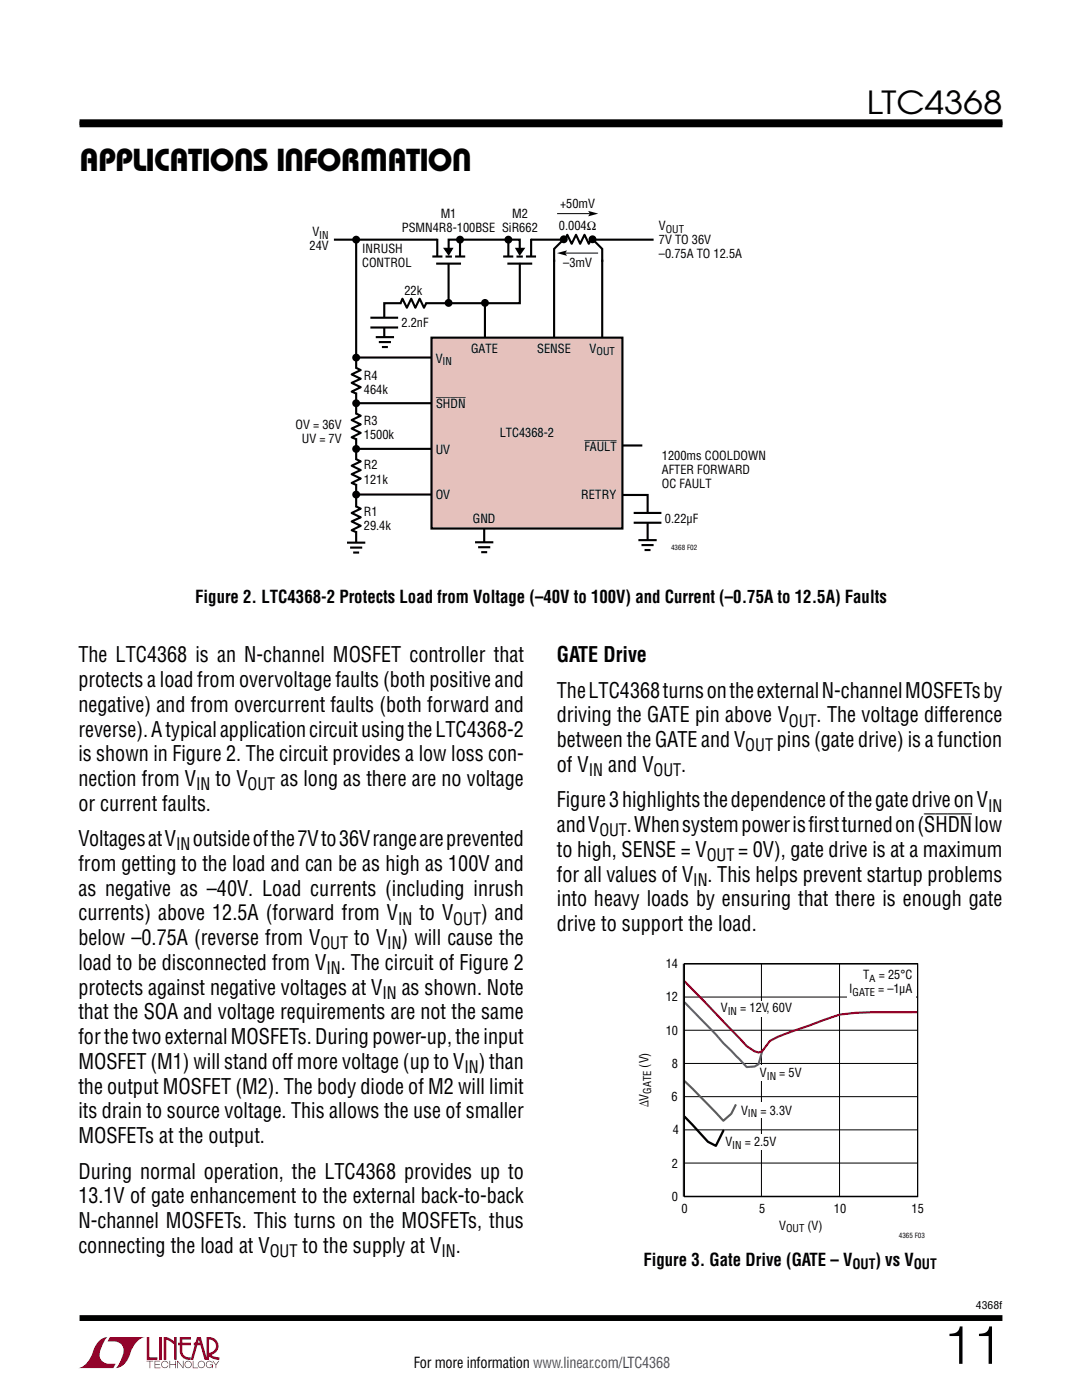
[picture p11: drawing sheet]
<svg xmlns="http://www.w3.org/2000/svg" width="216mm" height="279mm" viewBox="0 0 216 279" stroke-linecap="round" stroke-linejoin="round" font-family="sans-serif">
<defs><g id="words">
<text font-size="10.6" x="188.2" y="272.2">11</text>
<g font-size="6.3">
<text x="173" y="22.8">LTC4368</text>
<text x="15.9" y="34.1">Applications Information</text>
</g>
<g font-size="4.2">
<text x="15.6" y="132.2">The LTC4368 is an N-channel MOSFET controller that</text>
<text x="15.6" y="137.1">protects a load from overvoltage faults (both positive and</text>
<text x="111.1" y="132.2">GATE Drive</text>
<text x="15.6" y="142.1">negative) and from overcurrent faults (both forward and</text>
<text x="111.1" y="139.2">The LTC4368turns on the external N-channel MOSFETs by</text>
<text x="15.6" y="147">reverse).A typical application circuit using theLTC4368-2</text>
<text x="111.1" y="144.2">driving the GATE pin above V</text>
<text x="111.1" y="149.1">between the GATE and V</text>
<text x="155" y="149.1">pins (gate drive) is a function</text>
<text x="162.9" y="144.2">. The voltage difference</text>
<text x="15.6" y="151.9">is shown in Figure 2. The circuit provides a low loss con-</text>
<text x="111.1" y="154.1">of V</text>
<text x="121.4" y="154.1">and V</text>
<text x="135.9" y="154.1">.</text>
<text x="15.6" y="161.8">or current faults.</text>
<text x="15.6" y="156.9">nection from V</text>
<text x="43" y="156.9">to V</text>
<text x="56" y="156.9">as long as there are no voltage</text>
<text x="111.1" y="161.1">Figure 3 highlights the dependence of the gate drive on V</text>
<text x="111.1" y="166.1">and V</text>
<text x="125.1" y="166.1">.When system power is first turned on(SHDNlow</text>
<text x="15.6" y="168.9">Voltages at V</text>
<text x="15.6" y="173.8">from getting to the load and can be as high as 100V and</text>
<text x="38.4" y="168.9">outside of the7Vto36Vrange are prevented</text>
<text x="111.1" y="171">to high, SENSE = V</text>
<text x="147.3" y="171">= 0V), gate drive is at a maximum</text>
<text x="15.6" y="178.8">as negative as –40V. Load currents (including inrush</text>
<text x="111.1" y="175.9">for all values of V . This helps prevent startup problems</text>
<text x="15.6" y="183.7">currents) above 12.5A (forward from V</text>
<text x="83.7" y="183.7">to V</text>
<text x="96" y="183.7">) and</text>
<text x="111.1" y="180.9">into heavy loads by ensuring that there is enough gate</text>
<text x="111.1" y="185.8">drive to support the load.</text>
<text x="15.6" y="188.6">below –0.75A (reverse from V</text>
<text x="70.7" y="188.6">to V ) will cause the</text>
<text x="15.6" y="193.6">load to be disconnected from V . The circuit of Figure 2</text>
<text x="15.6" y="198.5">protects against negative voltages at V</text>
<text x="15.6" y="203.5">that the SOA and voltage requirements are not the same</text>
<text x="80.2" y="198.5">as shown. Note</text>
<text x="15.6" y="208.4">for the two external MOSFETs.During power-up,the input</text>
<text x="15.6" y="213.3">MOSFET (M1) will stand off more voltage (up to V ) than</text>
<text x="15.6" y="218.3">the output MOSFET (M2). The body diode of M2 will limit</text>
<text x="15.6" y="223.2">its drain to source voltage. This allows the use of smaller</text>
<text x="15.6" y="228.1">MOSFETs at the output.</text>
<text x="15.6" y="235.2">During normal operation, the LTC4368 provides up to</text>
<text x="15.6" y="240.1">13.1V of gate enhancement to the external back-to-back</text>
<text x="15.6" y="245.1">N-channel MOSFETs. This turns on the MOSFETs, thus</text>
<text x="15.6" y="250">connecting the load at V</text>
<text x="60.4" y="250">to the supply at V .</text>
</g>
<g font-size="3.5">
<text x="39" y="120.4">Figure 2. LTC4368-2 Protects Load from Voltage (–40V to 100V) and Current (–0.75A to 12.5A) Faults</text>
<text x="128.4" y="252.6">Figure 3. Gate Drive (GATE – V</text>
<text x="174.7" y="252.6">) vs V</text>
</g>
<g font-size="3.4">
<text x="148.7" y="150">OUT</text>
<text x="157.4" y="145">OUT</text>
<text x="117.5" y="154.9">IN</text>
<text x="130.4" y="154.9">OUT</text>
<text x="39.1" y="157.7">IN</text>
<text x="49.4" y="157.7">OUT</text>
<text x="197.2" y="162">IN</text>
<text x="119.6" y="166.9">OUT</text>
<text x="35.1" y="169.7">IN</text>
<text x="141" y="171.8">OUT</text>
<text x="138.3" y="176.8">IN</text>
<text x="79.4" y="184.5">IN</text>
<text x="90.5" y="184.5">OUT</text>
<text x="63.9" y="189.5">OUT</text>
<text x="77.3" y="189.5">IN</text>
<text x="65.1" y="194.4">IN</text>
<text x="76.3" y="199.4">IN</text>
<text x="92.7" y="214.2">IN</text>
<text x="53.8" y="250.9">OUT</text>
<text x="88.1" y="250.9">IN</text>
</g>
<text font-size="3" x="82.5" y="273.1">For more information www.linear.com/LTC4368</text>
<g font-size="2.8">
<text x="170.1" y="253.3">OUT</text>
<text x="182.3" y="253.3">OUT</text>
</g>
<g font-size="2.5">
<text x="111.8" y="41.4">+50mV</text>
<text x="62.3" y="47.1">V</text>
<text x="80.2" y="46.3">PSMN4R8-100BSE SiR662</text>
<text x="87.9" y="43.5">M1</text>
<text x="102.2" y="43.5">M2</text>
<text x="111.5" y="45.9">0.004Ω</text>
<text x="131.5" y="45.9">V</text>
<text x="61.8" y="49.9">24V</text>
<text x="72.3" y="50.5">INRUSH</text>
<text x="72.3" y="53.3">CONTROL</text>
<text x="112.4" y="53.4">–3mV</text>
<text x="131.5" y="48.7">7V TO 36V</text>
<text x="131.5" y="51.5">–0.75A TO 12.5A</text>
<text x="80.7" y="58.8">22k</text>
<text x="80.1" y="65.4">2.2nF</text>
<text x="94" y="70.4">GATE</text>
<text x="107.2" y="70.4">SENSE</text>
<text x="117.7" y="70.4">V</text>
<text x="72.6" y="75.9">R4</text>
<text x="86.9" y="72.4">V</text>
<text x="72.6" y="78.7">464k</text>
<text x="87" y="81.4">SHDN</text>
<text x="59" y="85.7">OV = 36V</text>
<text x="60.2" y="88.5">UV = 7V</text>
<text x="72.6" y="84.8">R3</text>
<text x="72.6" y="87.6">1500k</text>
<text x="99.7" y="87.2">LTC4368-2</text>
<text x="72.6" y="93.7">R2</text>
<text x="86.9" y="90.5">UV</text>
<text x="116.6" y="90.1">FAULT</text>
<text x="132.1" y="91.7">1200ms COOLDOWN</text>
<text x="132.1" y="94.5">AFTER FORWARD</text>
<text x="72.6" y="96.5">121k</text>
<text x="86.9" y="99.6">OV</text>
<text x="115.9" y="99.6">RETRY</text>
<text x="132.1" y="97.4">OC FAULT</text>
<text x="72.6" y="103">R1</text>
<text x="72.6" y="105.9">29.4k</text>
<text x="94.4" y="104.4">GND</text>
<text x="132.7" y="104.3">0.22µF</text>
<text x="132.8" y="193.2">14</text>
<text x="172.2" y="195.4">T</text>
<text x="175.4" y="195.4">= 25°C</text>
<text x="132.8" y="199.8">12</text>
<text x="143.8" y="202">V</text>
<text x="147.7" y="202">= 12V, 60V</text>
<text x="169.4" y="198.3">I</text>
<text x="175.2" y="198.3">= –1µA</text>
<text x="132.8" y="206.5">10</text>
<text x="129.4" y="213.1" transform="rotate(-90 129.4 213.1)">(V)</text>
<text x="134.1" y="213.1">8</text>
<text x="151.6" y="215">V</text>
<text x="155.5" y="215">= 5V</text>
<text x="129.4" y="221" transform="rotate(-90 129.4 221)">∆V</text>
<text x="134" y="219.8">6</text>
<text x="134.2" y="226.4">4</text>
<text x="147.9" y="222.5">V</text>
<text x="151.7" y="222.5">= 3.3V</text>
<text x="134.1" y="233">2</text>
<text x="144.7" y="228.8">V</text>
<text x="148.6" y="228.8">= 2.5V</text>
<text x="134.1" y="239.7">0</text>
<text x="136" y="242.1">0</text>
<text x="151.5" y="242.1">5</text>
<text x="155.5" y="245.4">V</text>
<text x="161.1" y="245.4">(V)</text>
<text x="166.4" y="242.1">10</text>
<text x="181.9" y="242">15</text>
</g>
<g font-size="2.1">
<text x="63.7" y="47.7">IN</text>
<text x="132.8" y="46.4">OUT</text>
<text x="119" y="70.9">OUT</text>
<text x="88.3" y="72.9">IN</text>
<text x="173.4" y="196">A</text>
<text x="145.2" y="202.5">IN</text>
<text x="170.1" y="198.8">GATE</text>
<text x="153" y="215.5">IN</text>
<text x="129.9" y="218.3" transform="rotate(-90 129.9 218.3)">GATE</text>
<text x="149.2" y="223">IN</text>
<text x="146.1" y="229.3">IN</text>
<text x="156.9" y="245.9">OUT</text>
<text x="194.7" y="261.2">4368f</text>
</g>
<g font-size="1.4">
<text x="133.9" y="109.8">4368 F02</text>
<text x="179.4" y="247.1">4365 F03</text>
</g>
</g></defs>
<g fill="#910028">
<path d="M29.3 266.8h.5v4.1h1.6v.5h-2.1z"/>
<path d="M20 267.4l1-.5h.5h-.1a6.2 6.2 0 0 0-1.5 4 2.58 2.58 0 0 0 3.2 1.3l-.5 .8h-7a4.9 4.9 0 0 0 3.1-3.8l.4-.7z"/>
<path d="M21.9 266.9h7a4.9 4.9 0 0 0-3.1 3.7 3.2 3.2 0 0 1-2.7 2.4h.1a6.2 6.2 0 0 0 1.4-4.1 2.58 2.58 0 0 0-3.1-1.2z"/>
<path d="M31.8 266.8h.5v4.6h-.5z"/>
<path d="M32.7 266.8l1 .2 1 .7v-.9h.5v4.6h-.5v-3.1l-1.5-.9v4h-.5z"/>
<path d="M29.3 271.6h1.3v.1h-.6v1.3h-.2v-1.3h-.5z"/>
<path d="M30.8 271.6h1.2v.1h-1v.5h.9v.2h-.9v.5h1v.1h-1.2z"/>
<path d="M33.8 271.6h.2v.6h1v-.6h.1v1.4h-.1v-.6h-1v.6h-.2z"/>
<path d="M35.4 271.6h.1l1 1.2v-1.2h.1v1.4l-1.1-1.2v1.2h-.1z"/>
<path d="M38.5 271.6h.1v1.3h.9v.1h-1z"/>
<path d="M42.4 271.6h.1l.6 .7 .5-.7h.2l-.7 .8v.6h-.1v-.6z"/>
<path d="M35.9 266.8h2.2v.5h-1.7v.7h1.7v.5h-1.7v1.1a1.32 1.32 0 0 0 1.6 1.3v.5l1.3-4.6h.8l1.1 4.1v-4.1a1.84 1.84 0 0 1 2.3 1.4 1.84 1.84 0 0 1-1.4 2.2l.7 .4 1 .1v.5l-1.2-.2-1.1-.6v-.6a1.34 1.34 0 0 0 1.6-1.2 1.34 1.34 0 0 0-1.4-1.5v4.1h-.9l-.8-2.9h-1.3v-.5h1.2l-.2-.7-1.1 4.1a2.06 2.06 0 0 1-2.7-1.3v-1.6h-.4v-.5h.4z"/>
<path d="M37 271.8a.72 .72 0 0 1 1.2 .1 .72 .72 0 0 1-.4 1.1 .72 .72 0 0 1-1-.7h.2a.59 .59 0 0 0 .8 .5 .59 .59 0 0 0 .2-.9 .59 .59 0 0 0-1 .2v.2h-.2z"/>
<path d="M39.7 271.8a.72 .72 0 0 1 1.1 .1 .72 .72 0 0 1-.4 1.1 .72 .72 0 0 1-.9-.7h.1a.59 .59 0 0 0 .8 .5 .59 .59 0 0 0 .2-.9 .59 .59 0 0 0-1 .2v.2h-.1z"/>
<path d="M41.3 271.8a.72 .72 0 0 1 1.2 .2h-.2a.59 .59 0 0 0-.9-.1 .59 .59 0 0 0 .1 .9 .59 .59 0 0 0 .9-.4h-.5v-.1h.6v.7h-.1v-.3a.73 .73 0 0 1-1.1 .2 .73 .73 0 0 1 0-1.1z"/>
<path d="M32.4 271.8a.71 .71 0 0 1 1.2 .3h-.1a.59 .59 0 0 0-.9-.3 .59 .59 0 0 0-.1 1 .59 .59 0 0 0 .9-.3h.2a.73 .73 0 0 1-1.1 .4 .73 .73 0 0 1-.1-1.1z"/>
</g>
<path d="M15.9 24.4h184.1M15.9 263h184.1" fill="none" stroke="#000" stroke-width="1.2" stroke-linecap="butt"/>
<path d="M136.4 192.3v46.5M136.6 199h46.5M136.6 192.4h46.5v46.5M151.9 192.3v46.5M167.5 192.3v46.5M136.6 212.2h46.5M136.6 205.6h46.5M136.6 218.9h46.5M136.6 225.5h46.5M136.6 232.1h46.5M136.6 238.7h46.5" fill="none" stroke="#000" stroke-width=".2"/>
<g fill="#fff">
<path d="M147.3 220h11.4v3.2h-11.4z"/>
<path d="M143.3 199.7h10.7v3.2h-10.7z"/>
<path d="M151.3 212.6h9v3.2h-9z"/>
<path d="M144.3 226.4h11.4v3.2h-11.4z"/>
<path d="M169.1 193.1h13.6v6.2h-13.6z"/>
</g>
<path d="M136.6 222.9l4.7 5 1.5 .8 1.5-3" fill="none" stroke="#000" stroke-width=".46"/>
<path d="M136.6 215.8l7.7 7.9 1.6-1.4 .9-1.9" fill="none" stroke="#37864b" stroke-width=".42"/>
<path d="M136.6 200l12.4 13 1.6-.2 .8-.4 .7-2.6" fill="none" stroke="#3a53a4" stroke-width=".42"/>
<path d="M136.6 195.8l12.4 13 1.6 1 .8 .3 .7-.3 1.6-2.1a46.4 46.4 0 0 1 7.7-3l6.1-2.2a83.4 83.4 0 0 1 12.4-.5h3.2" fill="none" stroke="#910028" stroke-width=".42"/>
<path d="M136.6 192.3h46.5v46.5h-46.5z" fill="none" stroke="#000" stroke-width=".21"/>
<path d="M136.6 192.3v46.5h46.5M136.6 192.3h46.5" fill="none" stroke="#000" stroke-width=".2"/>
<path d="M15.9 24.8h184.1" fill="none" stroke="#000" stroke-width="1.2" stroke-linecap="butt"/>
<g fill="none" stroke="#000" stroke-width=".42">
<path d="M66.6 47.8h63.8M71.1 47.8v61.7M86.3 51.2h2M87 52.6h5M87.3 47.7v3.5M88.9 51.2h1.3M89.5 52.6v7.9M90.8 51.2h2M91.8 47.6v3.6M91.8 47.8h-2.3v2.4M100.4 51.2h2M101.2 52.6h5"/>
<path d="M101.4 47.6v3.6M101.4 47.8h2.3v2.4M103.1 51.2h1.2M103.7 52.5v8h-27v7.3M104.9 51.2h2.1M106 47.7v3.5M110.6 51.8v16.2M120.2 51.8v16.2M71 73.4l1 .5-1.8 .8 1.8 .9-1.8 .8 1.8 .9-1.8 .9 1 .4M71 71.4h15.2M73.9 63.4h5.5M73.9 65.4h5.5"/>
<path d="M75 67.3h3.6M75.6 68.3h2.4M76.2 69.3h1.2M96.8 60.5v6.8M71 80.5h15.2M71 82.5l1 .5-1.8 .8 1.8 .9-1.8 .8 1.8 .9-1.8 .9 1 .4M71 91.6l1 .5-1.8 .8 1.8 .9-1.8 .8 1.8 .9-1.8 .9 1 .4M71.1 89.6h15.1M71.1 98.7h15.1M124 88.9h4.2M124 98.8h5.2v9.1M69.2 108.3h3.7"/>
<path d="M69.9 109.3h2.4M70.5 110.3h1.2M71 101l1 .5-1.8 .9 1.8 .8-1.8 .9 1.8 .8-1.8 .9 1 .4M94.8 108.2h3.6M95.4 109.2h2.4M96 110.2h1.2M96.6 105.6v3.8M127.4 107.8h3.6M128 108.8h2.4M128.6 109.8h1.2"/>
</g>
<path d="M76.8 67.3v2.2M71.1 108.3v2.2M96.6 108.2v2.3M129.2 107.8v2.2" fill="none" stroke="#fff" stroke-width=".97" stroke-linecap="butt"/>
<g fill="#000">
<path d="M88.9 49.7h1.2l-.6 .9zM103.2 49.7h1.2l-.7 .9z"/>
<circle cx="71.1" cy="47.8" r=".79"/>
<circle cx="91.8" cy="47.8" r=".79"/>
<circle cx="101.4" cy="47.8" r=".79"/>
<circle cx="71.1" cy="71.4" r=".79"/>
<circle cx="89.5" cy="60.5" r=".79"/>
<circle cx="96.8" cy="60.5" r=".79"/>
<circle cx="71.1" cy="98.7" r=".79"/>
<circle cx="71.1" cy="80.5" r=".79"/>
<circle cx="71.1" cy="89.6" r=".79"/>
</g>
<path d="M87.3 47.8h4.5M101.4 47.8h4.6M71.1 73.6v4.8M76.7 63.4v2M71.1 82.7v4.8M71.1 91.8v4.8M71.1 101.2v4.8" fill="none" stroke="#fff" stroke-width=".71" stroke-linecap="butt"/>
<path d="M88.9 49.7h1.2l-.6 .9zM103.2 49.7h1.2l-.7 .9z" fill="none" stroke="#000" stroke-width=".49"/>
<path d="M86.1 67.4h38.1v38.1h-38.1z" fill="#e5c1bc"/>
<path d="M112.7 47.5l-2.1 2.2v2.6M118 47.7l-.5 1-.9-1.8-.8 1.8-.9-1.8-.8 1.8-.9-1.8-.4 1M118 47.5l2.2 2.2v2.6M85.1 60.4l-.5 1-.9-1.8-.8 1.8-.8-1.8-.9 1.8-.9-1.8-.4 1M86.1 67.4h38.1v38.1h-38.1zM126.4 102.4h5.6M126.4 104.3h5.6" fill="none" stroke="#000" stroke-width=".42"/>
<path d="M113 47.8h4.8M80.1 60.5h4.8M129.2 102.4v1.9" fill="none" stroke="#fff" stroke-width=".71" stroke-linecap="butt"/>
<path d="M111.2 42.6h6.5M112.8 50.5h6.5" fill="none" stroke="#000" stroke-width=".2"/>
<g fill="#000">
<path d="M111.2 50.5l1.9-.5-.3 .5 .3 .6zM117.4 42.1l1.9 .5-1.9 .6 .3-.6z"/>
<circle cx="112.5" cy="47.8" r=".79"/>
<circle cx="118.2" cy="47.8" r=".79"/>
</g>
<use href="#words"/>
</svg>
